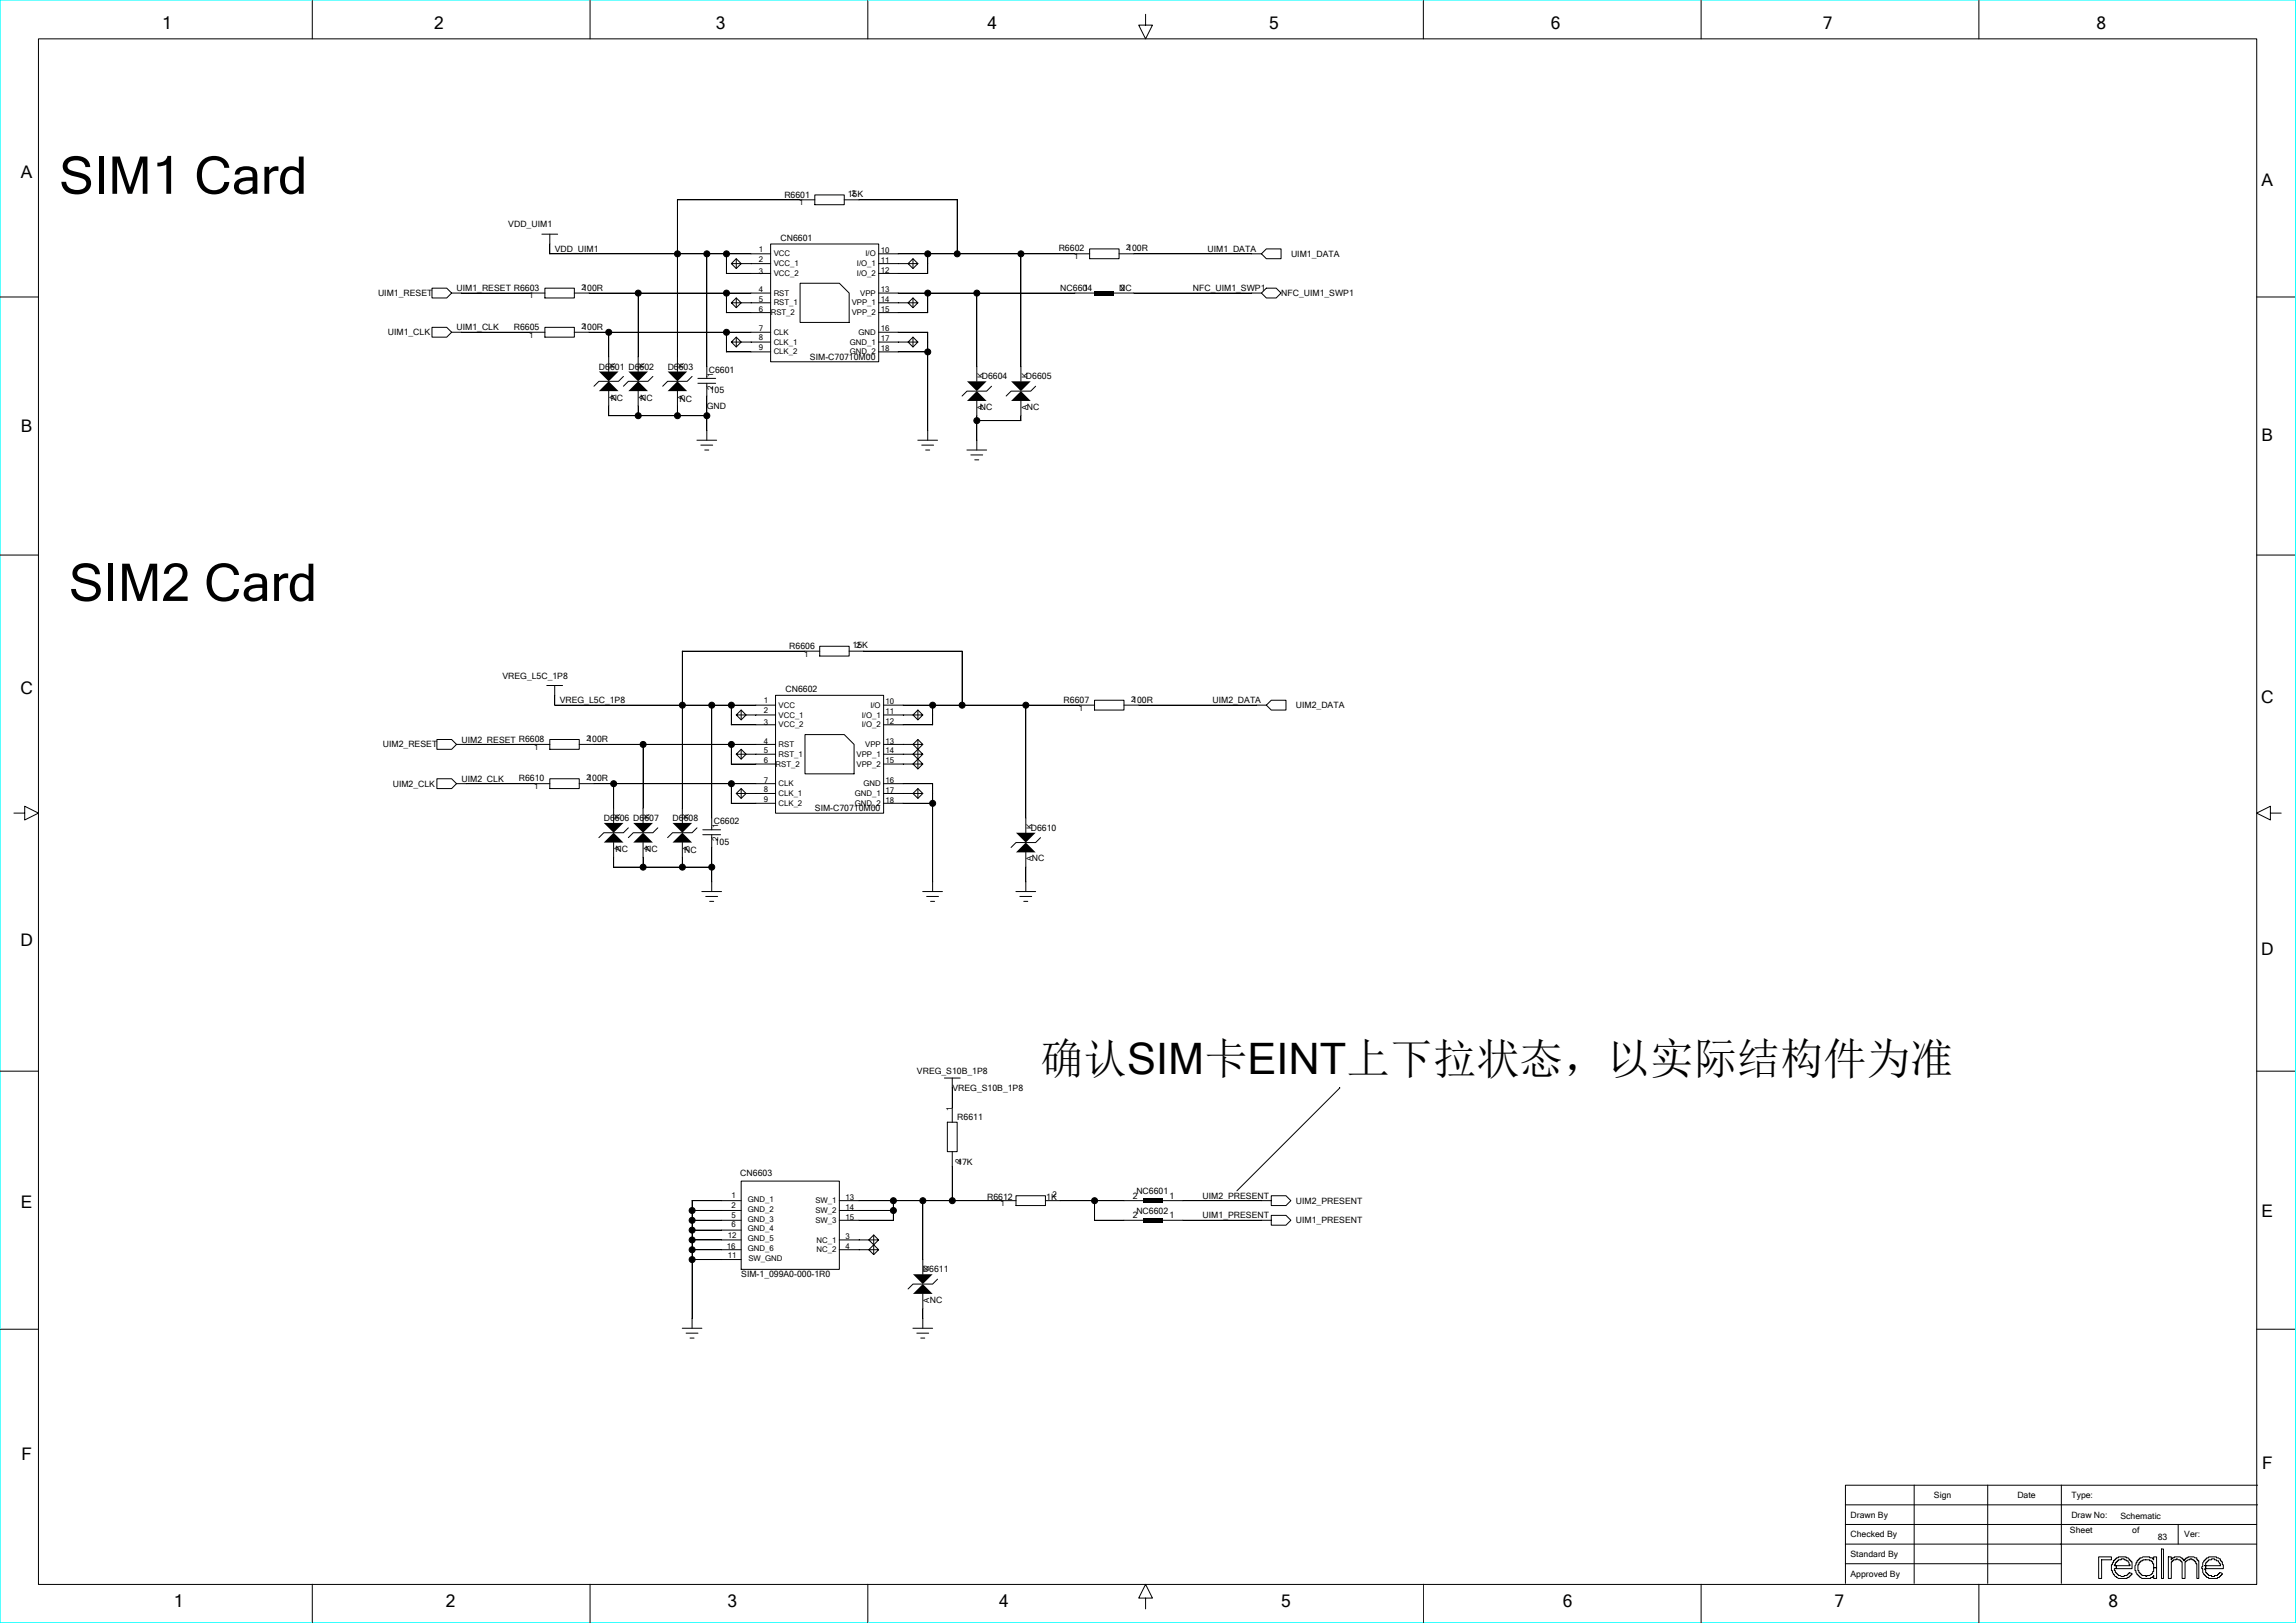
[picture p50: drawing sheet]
<svg xmlns="http://www.w3.org/2000/svg" width="297mm" height="210mm" viewBox="0 0 297 210" stroke-linecap="round" stroke-linejoin="round" font-family="sans-serif">
<defs><g id="words">
<g font-size="6.7">
<text x="7.6" y="25.1">SIM1 Card</text>
<text x="8.9" y="77.8">SIM2 Card</text>
</g>
<text font-size="5.6" x="134.6" y="138.9">确认SIM卡EINT上下拉状态，以实际结构件为准</text>
<g font-size="2.2">
<text x="21" y="3.8">1</text>
<text x="56.1" y="3.8">2</text>
<text x="92.6" y="3.8">3</text>
<text x="127.8" y="3.8">4</text>
<text x="164.2" y="3.8">5</text>
<text x="200.6" y="3.8">6</text>
<text x="235.8" y="3.8">7</text>
<text x="271.2" y="3.8">8</text>
<text x="2.7" y="23">A</text>
<text x="292.6" y="24.1">A</text>
<text x="2.7" y="55.9">B</text>
<text x="292.6" y="57">B</text>
<text x="2.6" y="89.8">C</text>
<text x="292.5" y="90.9">C</text>
<text x="2.6" y="122.4">D</text>
<text x="292.5" y="123.5">D</text>
<text x="2.7" y="156.3">E</text>
<text x="292.6" y="157.4">E</text>
<text x="2.8" y="188.9">F</text>
<text x="292.6" y="190.1">F</text>
<text x="22.5" y="208">1</text>
<text x="57.7" y="208">2</text>
<text x="94.1" y="208">3</text>
<text x="129.3" y="208">4</text>
<text x="165.7" y="208">5</text>
<text x="202.2" y="208">6</text>
<text x="237.3" y="208">7</text>
<text x="272.7" y="208">8</text>
</g>
<g font-size="1.1">
<text x="65.8" y="29.4">VDD_UIM1</text>
<text x="101.5" y="25.6">R6601</text>
<text x="109.7" y="25.5">15K</text>
<text x="71.8" y="32.6">VDD_UIM1</text>
<text x="101" y="31.2">CN6601</text>
<text x="137" y="32.5">R6602</text>
<text x="156.2" y="32.6">UIM1_DATA</text>
<text x="167" y="33.2">UIM1_DATA</text>
<text x="48.9" y="38.3">UIM1_RESET</text>
<text x="59.1" y="37.7">UIM1_RESET R6603</text>
<text x="137.2" y="37.7">NC6604</text>
<text x="140.2" y="37.7">1</text>
<text x="144.8" y="37.7">NC</text>
<text x="144.9" y="37.7">2</text>
<text x="154.3" y="37.7">NFC_UIM1_SWP1</text>
<text x="165.7" y="38.3">NFC_UIM1_SWP1</text>
<text x="50.2" y="43.4">UIM1_CLK</text>
<text x="59.1" y="42.7">UIM1_CLK</text>
<text x="66.5" y="42.7">R6605</text>
<text x="77.5" y="47.8">D6601 D6602</text>
<text x="86.4" y="47.8">D6603</text>
<text x="104.8" y="46.6">SIM-C70710M00</text>
<text x="79" y="51.9">NC</text>
<text x="82.8" y="51.9">NC</text>
<text x="87.9" y="52">NC</text>
<text x="91.4" y="52.9">GND</text>
<text x="91.7" y="48.2">C6601</text>
<text x="91.8" y="50.9">105</text>
<text x="126.7" y="53">NC</text>
<text x="127" y="49.1">D6604</text>
<text x="132.7" y="49.1">D6605</text>
<text x="132.8" y="53">NC</text>
<text x="110.3" y="83.9">15K</text>
<text x="65" y="87.8">VREG_L5C_1P8</text>
<text x="101.6" y="89.6">CN6602</text>
<text x="102.1" y="84">R6606</text>
<text x="72.4" y="91">VREG_L5C_1P8</text>
<text x="137.6" y="90.9">R6607</text>
<text x="156.8" y="91">UIM2_DATA</text>
<text x="167.6" y="91.6">UIM2_DATA</text>
<text x="49.5" y="96.7">UIM2_RESET</text>
<text x="50.8" y="101.8">UIM2_CLK</text>
<text x="59.7" y="96.1">UIM2_RESET R6608</text>
<text x="59.7" y="101.2">UIM2_CLK</text>
<text x="67.1" y="101.1">R6610</text>
<text x="78.1" y="106.2">D6606 D6607</text>
<text x="87" y="106.2">D6608</text>
<text x="92.3" y="106.6">C6602</text>
<text x="105.4" y="105">SIM-C70710M00</text>
<text x="133.3" y="107.5">D6610</text>
<text x="79.6" y="110.3">NC</text>
<text x="83.4" y="110.3">NC</text>
<text x="88.5" y="110.4">NC</text>
<text x="92.5" y="109.3">105</text>
<text x="133.5" y="111.4">NC</text>
<text x="118.6" y="139">VREG_S10B_1P8</text>
<text x="123.2" y="141.2">VREG_S10B_1P8</text>
<text x="123.8" y="145">R6611</text>
<text x="95.8" y="152.2">CN6603</text>
<text x="123.8" y="150.7">47K</text>
<text x="127.7" y="155.3">R6612</text>
<text x="135.3" y="155.3">1K</text>
<text x="146.6" y="155.1">2</text>
<text x="147" y="154.5">NC6601</text>
<text x="151.3" y="155.1">1</text>
<text x="155.6" y="155.1">UIM2_PRESENT</text>
<text x="167.6" y="155.7">UIM2_PRESENT</text>
<text x="146.6" y="157.7">2</text>
<text x="147" y="157">NC6602</text>
<text x="151.3" y="157.7">1</text>
<text x="155.6" y="157.7">UIM1_PRESENT</text>
<text x="167.6" y="158.3">UIM1_PRESENT</text>
<text x="95.9" y="165.3">SIM-1_099A0-000-1R0</text>
<text x="119.4" y="164.6">D6611</text>
<text x="120.3" y="168.6">NC</text>
<text x="239.4" y="196.4">Drawn By</text>
<text x="250.2" y="193.8">Sign</text>
<text x="261" y="193.8">Date</text>
<text x="267.9" y="193.8">Type:</text>
<text x="267.9" y="196.4">Draw No:</text>
<text x="274.3" y="196.5">Schematic</text>
<text x="239.4" y="198.9">Checked By</text>
<text x="239.4" y="201.5">Standard By</text>
<text x="267.8" y="198.4">Sheet</text>
<text x="275.8" y="198.4">of</text>
<text x="279.1" y="199.3">83</text>
<text x="282.6" y="198.9">Ver:</text>
<text x="239.4" y="204">Approved By</text>
</g>
<g font-size="1">
<text x="103.4" y="26.6">1</text>
<text x="110.1" y="25.4">2</text>
<text x="98.2" y="35.4">3</text>
<text x="98.2" y="33.9">2</text>
<text x="98.2" y="32.6">1</text>
<text x="100.1" y="33.2">VCC</text>
<text x="100.1" y="34.4">VCC_1</text>
<text x="100.1" y="35.7">VCC_2</text>
<text x="110.8" y="34.4">I/O_1</text>
<text x="110.8" y="35.7">I/O_2</text>
<text x="112" y="33.2">I/O</text>
<text x="113.9" y="35.3">12</text>
<text x="113.9" y="34">11</text>
<text x="113.9" y="32.7">10</text>
<text x="138.9" y="33.5">1</text>
<text x="145.7" y="32.4">2100R</text>
<text x="68.5" y="38.6">1</text>
<text x="75.2" y="37.5">2100R</text>
<text x="98.2" y="40.3">6</text>
<text x="98.2" y="39.1">5</text>
<text x="98.2" y="37.8">4</text>
<text x="99.7" y="40.8">RST_2</text>
<text x="100.1" y="38.3">RST</text>
<text x="100.1" y="39.5">RST_1</text>
<text x="110.2" y="39.5">VPP_1</text>
<text x="110.2" y="40.8">VPP_2</text>
<text x="111.3" y="38.3">VPP</text>
<text x="113.9" y="40.3">15</text>
<text x="113.9" y="39.1">14</text>
<text x="113.9" y="37.8">13</text>
<text x="68.5" y="43.7">1</text>
<text x="75.2" y="42.6">2100R</text>
<text x="79.6" y="47.6" transform="rotate(-90 79.6 47.6)">K</text>
<text x="83.4" y="47.6" transform="rotate(-90 83.4 47.6)">K</text>
<text x="88.5" y="47.6" transform="rotate(-90 88.5 47.6)">K</text>
<text x="98.2" y="45.3">9</text>
<text x="98.2" y="44">8</text>
<text x="98.2" y="42.9">7</text>
<text x="100.1" y="43.3">CLK</text>
<text x="100.1" y="44.6">CLK_1</text>
<text x="100.1" y="45.9">CLK_2</text>
<text x="109.9" y="44.6">GND_1</text>
<text x="109.9" y="45.9">GND_2</text>
<text x="111" y="43.3">GND</text>
<text x="113.9" y="45.4">18</text>
<text x="113.9" y="44.2">17</text>
<text x="113.9" y="42.9">16</text>
<text x="79.6" y="51.7" transform="rotate(-90 79.6 51.7)">A</text>
<text x="83.4" y="51.7" transform="rotate(-90 83.4 51.7)">A</text>
<text x="88.5" y="51.7" transform="rotate(-90 88.5 51.7)">A</text>
<text x="92.3" y="50.5" transform="rotate(-90 92.3 50.5)">2</text>
<text x="92.3" y="48.7" transform="rotate(-90 92.3 48.7)">1</text>
<text x="127.2" y="53" transform="rotate(-90 127.2 53)">A</text>
<text x="127.2" y="48.9" transform="rotate(-90 127.2 48.9)">K</text>
<text x="132.9" y="53" transform="rotate(-90 132.9 53)">A</text>
<text x="132.9" y="48.9" transform="rotate(-90 132.9 48.9)">K</text>
<text x="110.8" y="83.8">2</text>
<text x="104" y="85">1</text>
<text x="75.9" y="95.9">2100R</text>
<text x="98.8" y="91">1</text>
<text x="98.8" y="92.3">2</text>
<text x="98.8" y="93.8">3</text>
<text x="100.7" y="91.6">VCC</text>
<text x="100.7" y="92.9">VCC_1</text>
<text x="100.7" y="94.1">VCC_2</text>
<text x="111.5" y="92.9">I/O_1</text>
<text x="111.5" y="94.1">I/O_2</text>
<text x="112.6" y="91.6">I/O</text>
<text x="114.6" y="91.1">10</text>
<text x="114.6" y="92.4">11</text>
<text x="114.6" y="93.7">12</text>
<text x="139.6" y="92">1</text>
<text x="146.3" y="90.8">2100R</text>
<text x="69.1" y="97">1</text>
<text x="75.9" y="101">2100R</text>
<text x="98.8" y="101.3">7</text>
<text x="98.8" y="96.2">4</text>
<text x="98.8" y="97.5">5</text>
<text x="98.8" y="98.8">6</text>
<text x="100.3" y="99.2">RST_2</text>
<text x="100.7" y="101.7">CLK</text>
<text x="100.7" y="96.7">RST</text>
<text x="100.7" y="97.9">RST_1</text>
<text x="110.8" y="97.9">VPP_1</text>
<text x="110.8" y="99.2">VPP_2</text>
<text x="111.7" y="101.7">GND</text>
<text x="111.9" y="96.7">VPP</text>
<text x="114.6" y="96.2">13</text>
<text x="114.6" y="101.3">16</text>
<text x="114.6" y="97.5">14</text>
<text x="114.6" y="98.8">15</text>
<text x="69.1" y="102.1">1</text>
<text x="80.2" y="106" transform="rotate(-90 80.2 106)">K</text>
<text x="84" y="106" transform="rotate(-90 84 106)">K</text>
<text x="89.1" y="106" transform="rotate(-90 89.1 106)">K</text>
<text x="92.9" y="107.2" transform="rotate(-90 92.9 107.2)">1</text>
<text x="98.8" y="102.4">8</text>
<text x="98.8" y="103.7">9</text>
<text x="100.7" y="103">CLK_1</text>
<text x="100.7" y="104.3">CLK_2</text>
<text x="110.6" y="103">GND_1</text>
<text x="110.6" y="104.3">GND_2</text>
<text x="114.6" y="102.6">17</text>
<text x="114.6" y="103.8">18</text>
<text x="133.5" y="107.3" transform="rotate(-90 133.5 107.3)">K</text>
<text x="80.2" y="110.1" transform="rotate(-90 80.2 110.1)">A</text>
<text x="84" y="110.1" transform="rotate(-90 84 110.1)">A</text>
<text x="89.1" y="110.1" transform="rotate(-90 89.1 110.1)">A</text>
<text x="92.9" y="108.9" transform="rotate(-90 92.9 108.9)">2</text>
<text x="133.5" y="111.4" transform="rotate(-90 133.5 111.4)">A</text>
<text x="123.2" y="143.7" transform="rotate(-90 123.2 143.7)">1</text>
<text x="94.6" y="155">1</text>
<text x="96.7" y="155.5">GND_1</text>
<text x="105.5" y="155.7">SW_1</text>
<text x="109.4" y="155.3">13</text>
<text x="124.4" y="150.5" transform="rotate(-90 124.4 150.5)">2</text>
<text x="136.2" y="154.9">2</text>
<text x="94" y="161.6">16</text>
<text x="94.1" y="160.2">12</text>
<text x="94.6" y="158.8">6</text>
<text x="94.6" y="157.5">5</text>
<text x="94.6" y="156.3">2</text>
<text x="96.7" y="160.6">GND_5</text>
<text x="96.7" y="161.9">GND_6</text>
<text x="96.7" y="156.8">GND_2</text>
<text x="96.7" y="158.1">GND_3</text>
<text x="96.7" y="159.3">GND_4</text>
<text x="105.5" y="157">SW_2</text>
<text x="105.5" y="158.2">SW_3</text>
<text x="105.6" y="160.8">NC_1</text>
<text x="109.4" y="161.6">4</text>
<text x="109.4" y="160.3">3</text>
<text x="109.4" y="157.8">15</text>
<text x="109.4" y="156.5">14</text>
<text x="129.4" y="156.1">1</text>
<text x="94.1" y="162.8">11</text>
<text x="96.8" y="163.1">SW_GND</text>
<text x="105.6" y="162.1">NC_2</text>
<text x="120.2" y="164.4" transform="rotate(-90 120.2 164.4)">K</text>
<text x="120.2" y="168.6" transform="rotate(-90 120.2 168.6)">A</text>
</g>
</g></defs>
<path d="M0 0h296.9v210h-296.9z" fill="none" stroke="#0ff" stroke-width=".13"/>
<g fill="none" stroke="#000" stroke-width=".13">
<path d="M5 5h286.9v200h-286.9zM40.4 .1v4.9M76.3 .1v4.9M112.3 .1v4.9M148.2 1.9v1.3h.9l-.9 1.8-.9-1.8h.9M184.1 .1v4.9M220 .1v4.9M256 .1v4.9M0 38.4h5M55.9 37.3h1.9l.6 .6-.6 .7h-1.9zM58.4 37.9h12.1M70.1 30.3h2"/>
<path d="M70.5 37.3h3.8v1.3h-3.8zM71.1 32.8h28.6M71.1 30.3v2.6M74.3 37.9h25.4M82.5 37.9v10.2M87.6 25.9h17.8M87.6 25.9v22.2M91.4 32.8v16.2M94 35.4h5.7M94 32.8v2.6M94 37.9v2.6M94.6 39.2l.6-.6 .7 .6-.7 .6-.6-.6h1.3"/>
<path d="M94.6 34.1l.6-.6 .7 .6-.7 .6-.6-.6h1.3M95.2 33.5v1.2M95.2 38.5v1.3M95.9 39.2h3.8M95.9 34.1h3.8M99.7 31.6h14v15.2h-14zM103.5 36.7h5.1l1.2 1.2v3.8h-6.3zM105.4 25.2h3.8v1.3h-3.8zM109.2 25.9h14.6v7M113.6 37.9h28M113.6 32.8h27.4M113.6 39.2h3.9"/>
<path d="M113.6 34.1h3.9M117.5 34.1h1.2l-.6 .6-.6-.6 .6-.6 .6 .6M117.5 39.2h1.2l-.6 .6-.6-.6 .6-.6 .6 .6M118.1 33.5v1.2M118.1 38.5v1.3M120 32.8v2.6h-6.4M120 37.9v2.6l-6.4-.1M126.4 37.9v11.5M132.1 32.8v16.6M140.9 32.2h3.9v1.3h-3.9zM144.1 37.9h19.1M144.7 32.8h18.5"/>
<path d="M163.2 32.8l.6-.6h1.9v1.3h-1.9zM163.8 37.3h1.3l.6 .6-.6 .7h-1.3l-.6-.7zM291.9 38.4h5M55.9 42.4h1.9l.6 .6-.6 .6h-1.9zM58.4 43h12.1M70.5 42.4h3.8v1.2h-3.8zM74.3 43h25.4M78.7 43v5.1M78.7 50.6v3.2h12.7M80.6 48.7l-.6 .6h-2.5l-.7 .7M82.5 50.6v3.2M84.5 48.7l-.7 .6h-2.5l-.7 .7"/>
<path d="M87.6 50.6v3.2M89.5 48.7l-.6 .6h-2.5l-.7 .7M90.1 57h2.6M90.3 49.6h2.3M90.3 49h2.3M90.7 57.6h1.5M91.2 58.2h.5M91.4 49.6v7.4M94 45.5h5.7M94 40.4h5.7M94 43v2.5M94.6 44.3l.6-.7 .7 .7-.7 .6-.6-.6h1.3"/>
<path d="M95.2 43.6v1.3M95.9 44.3h3.8M113.6 43h6.4v14M113.6 44.3h3.9M113.6 45.5h6.4M117.5 44.3h1.2l-.6 .6-.6-.6 .6-.7 .6 .7M118.1 43.6v1.3M118.7 57h2.6M119.2 57.6h1.6M119.7 58.2h.6M125.1 58.2h2.5M125.6 58.9h1.5"/>
<path d="M126.1 59.5h.5M126.4 51.9v6.3M128.3 50l-.7 .6h-2.5l-.7 .6M132.1 51.9v2.5h-5.8M134 50l-.7 .6h-2.5l-.6 .6M0 71.8h5M291.9 71.8h5M56.5 95.7h1.9l.7 .6-.7 .7h-1.9zM59 96.3h12.1M70.7 88.7h2.1M71.1 95.7h3.8v1.3h-3.8zM71.7 91.2h28.6"/>
<path d="M71.8 88.7v2.5M74.9 96.3h25.4M83.2 96.3v10.2M92.1 91.2v16.2M94.6 91.2v2.6h5.7M94.6 96.3v2.6h5.7M95.2 92.5l.7-.6 .6 .6-.6 .6-.7-.6h5.1M95.2 97.6l.7-.6 .6 .6-.6 .6-.7-.6h5.1M95.9 91.9v1.2M95.9 96.9v1.3M100.3 90h14v15.2h-14zM104.1 95h5.1l1.3 1.3v3.8h-6.4z"/>
<path d="M106 83.6h3.8v1.3h-3.8zM106 84.3h-17.7v22.2M109.8 84.3h14.6v6.9M114.3 97.6h5.1l-.7 .6-.6-.6 .6-.6 .7 .6M114.3 96.3h5.1l-.7 .7-.6-.7 .6-.6 .7 .6M114.3 98.9h5.1l-.7 .6-.6-.6 .6-.7 .7 .7M114.3 92.5h5.1l-.7 .6-.6-.6 .6-.6 .7 .6M114.3 91.2h27.3M118.7 91.9v1.2M118.7 95.7v3.8M120.6 91.2v2.6h-6.3M132.7 91.2v16.6"/>
<path d="M141.6 90.6h3.8v1.3h-3.8zM145.4 91.2h18.4M163.8 91.2l.6-.6h1.9v1.3h-1.9zM1.8 105.2h1.4v-.9l1.8 .9-1.8 .9v-.9M56.5 100.8h1.9l.7 .6-.7 .6h-1.9zM59 101.4h12.1M71.1 100.8h3.8v1.2h-3.8zM74.9 101.4h25.4M79.4 112.2h12.7M79.4 109v3.2M79.4 101.4v5.1M81.3 107.1l-.7 .6h-2.5l-.6 .7"/>
<path d="M83.2 109v3.2M85.1 107.1l-.6 .6h-2.6l-.6 .7M88.3 109v3.2M90.2 107.1l-.7 .6h-2.5l-.6 .7M90.8 115.4h2.5M90.9 108h2.3M90.9 107.4h2.3M91.3 116h1.5M91.8 116.6h.5M92.1 108v7.4M94.6 101.4v2.5h5.7M95.2 102.7l.7-.7 .6 .7-.6 .6-.7-.6h5.1"/>
<path d="M95.9 102v1.3M114.3 102.7h5.1l-.7 .6-.6-.6 .6-.7 .7 .7M114.3 101.4h6.3v14M114.3 103.9h6.3M118.7 102v1.3M119.4 115.4h2.5M119.9 116h1.5M120.4 116.6h.5M131.4 115.4h2.6M131.9 116h1.6M132.4 116.6h.5M132.7 110.3v5.1"/>
<path d="M134.6 108.4l-.6 .6h-2.6l-.6 .7M293.7 105.2v-.9l-1.8 .9 1.8 .9v-.9h1.4M0 138.6h5M122.2 139.5h2M123.2 139.5v5.7M291.9 138.6h5M89.5 156.6h6.4M89.5 157.9h6.4M89.5 159.2h6.4M95.9 152.8h12.7v11.4h-12.7zM95.9 155.4h-6.4v16.5M108.6 155.4h22.8"/>
<path d="M108.6 156.6h7M108.6 157.9h7M113 159.8v2.5M115.6 155.4v2.5M119.4 155.4v9.5M122.5 145.2h1.3v3.8h-1.3zM123.2 149v6.4M131.4 154.7h3.8v1.3h-3.8zM135.2 155.4h12.7M141.6 157.9h6.3M141.6 155.4v2.5M150.5 155.4h14"/>
<path d="M150.5 157.9h14M164.4 154.7h1.9l.7 .7-.7 .6h-1.9zM164.4 157.3h1.9l.7 .6-.7 .6h-1.9zM173.3 140.8l-13.3 13.3M0 172h5M88.3 171.9h2.5M88.8 172.5h1.5M89.3 173.1h.5M89.5 163h6.4M89.5 160.4h6.4M89.5 161.7h6.4M108.6 160.4h3.8"/>
<path d="M108.6 161.7h3.8M112.4 160.4h1.3l-.7 .7-.6-.7 .6-.6 .7 .6M112.4 161.7h1.3l-.7 .6-.6-.6 .6-.6 .7 .6M118.1 171.9h2.5M118.6 172.5h1.5M119.1 173.1h.5M119.4 167.4v4.5M121.3 165.5l-.7 .6h-2.5l-.6 .7M291.9 172h5M238.7 194.7h53.3M238.7 199.8h53.2M238.7 197.3h53.2"/>
<path d="M247.6 192.2v12.7M257.1 192.2v12.7M266.6 192.2v12.7M281.8 197.2v2.6M292 192.2h-53.3v12.7M40.4 205v5M76.3 205v5M112.3 205v5M148.2 206.8h.9l-.9-1.8-.9 1.8h.9v1.4M184.1 205v5M220 205v5M238.7 202.3h27.9"/>
<path d="M256 205v5M271.5 201.4h1.6v.4h-1.2v2.4h-.4zM273.6 201.7h.2v-.1h.2v-.2h1v.2h.3l.1 .2h.1v.2l.3 .1v.9h-2v-.4h1.7v-.1h-.1l-.1-.5-.5-.2v-.1l-.8 .1-.1 .3-.3 .1v.3h-.1v.1h.3v.4h-.3v.2h.1v.3h.2v.1l.2 .1v.2l.8 .1v-.1h.4l.1-.3h.1v-.1l.4 .1v.1l-.3 .2-.1 .2h-.2v.1h-1.2l-.2-.1v-.1h-.2l-.1-.3h-.1l-.1-.5h-.2v-.7h.2l.1-.5h.1zM276.6 201.8h.1l.1-.2h.3l.1-.2h.9v.2h.4l.1 .2v-.4h.4v1.4h-.4v-.5h-.1v-.2h-.2v-.1h-.2v-.2h-.9v.2h-.3v.1l-.2 .1v.3h-.1v.7h.1v.3l.2 .1 .2 .3h.5v.1h.1v-.1h.4l.2-.2v-.1h.2v-.3h.1v-.5h.4v1.4h-.4v-.3v.1h-.1v.1h-.3v.1h-1.1l-.3-.1-.1-.2h-.1v-.2h-.2l-.1-.4a1.02 1.02 0 0 1 0-1zM279.6 200.4h.3v3.8h-.3zM280.5 201.4h.4v.4l.1-.2h.3v-.2h.7l.3 .2v.1h.1l.1 .3v-.2l.3-.1v-.1h.2v-.2h.8l.1 .2h.3v.2l.2 .2v2.2h-.2v-1.9h-.2v-.2h-.1v-.1h-.1v-.2h-.3v-.1h-.2v.1h-.3l-.2 .2v.1h-.2v2.1h-.3v-2.1l-.3-.1v-.2h-.2l-.2-.1h-.1v.1h-.4v.2l-.2 .1v2.1h-.4zM285.1 202h.1v-.2l.2-.1v-.1h.3v-.2h1v.2l.5 .1v.3l.3 .1v.4h.1v.5h-2.3v-.4h1.9v-.3h-.1l-.1-.3h-.3v-.2h-.2v-.1h-.4v.1h-.4l-.1 .3-.3 .1v.4h-.1h.1v.4h-.1v.1h.1v.4h.1v.1h.2l.1 .3h.4v.1l.7-.1 .2-.3h.1v-.1l.4 .1v.1h-.2v.2h-.1l-.1 .2h-.3v.1h-1.1v-.1h-.3l-.1-.2h-.1v-.2h-.1l-.2-.2v-.5h-.1z"/>
<circle cx="82.6" cy="37.9" r=".39"/>
<circle cx="87.6" cy="32.8" r=".39"/>
<circle cx="91.4" cy="32.8" r=".39"/>
<circle cx="94" cy="32.8" r=".39"/>
<circle cx="94" cy="37.9" r=".39"/>
<circle cx="120" cy="32.8" r=".39"/>
<circle cx="120" cy="37.9" r=".39"/>
<circle cx="123.8" cy="32.8" r=".39"/>
<circle cx="126.4" cy="37.9" r=".39"/>
<circle cx="132.1" cy="32.8" r=".39"/>
<circle cx="78.7" cy="43" r=".39"/>
<circle cx="82.6" cy="53.8" r=".39"/>
<circle cx="87.6" cy="53.8" r=".39"/>
<circle cx="91.4" cy="53.8" r=".39"/>
<circle cx="94" cy="43" r=".39"/>
<circle cx="120" cy="45.5" r=".39"/>
<circle cx="126.4" cy="54.4" r=".39"/>
<circle cx="83.2" cy="96.3" r=".39"/>
<circle cx="88.3" cy="91.2" r=".39"/>
<circle cx="92.1" cy="91.2" r=".39"/>
<circle cx="94.6" cy="91.2" r=".39"/>
<circle cx="94.6" cy="96.3" r=".39"/>
<circle cx="120.6" cy="91.2" r=".39"/>
<circle cx="124.5" cy="91.2" r=".39"/>
<circle cx="132.7" cy="91.2" r=".39"/>
<circle cx="79.4" cy="101.4" r=".39"/>
<circle cx="83.2" cy="112.2" r=".39"/>
<circle cx="88.3" cy="112.2" r=".39"/>
<circle cx="92.1" cy="112.2" r=".39"/>
<circle cx="94.6" cy="101.4" r=".39"/>
<circle cx="120.6" cy="103.9" r=".39"/>
<circle cx="89.5" cy="156.6" r=".39"/>
<circle cx="89.5" cy="157.9" r=".39"/>
<circle cx="89.5" cy="159.2" r=".39"/>
<circle cx="115.6" cy="156.6" r=".39"/>
<circle cx="115.6" cy="155.4" r=".39"/>
<circle cx="119.4" cy="155.4" r=".39"/>
<circle cx="123.2" cy="155.4" r=".39"/>
<circle cx="141.6" cy="155.4" r=".39"/>
<circle cx="89.5" cy="163" r=".39"/>
<circle cx="89.5" cy="161.7" r=".39"/>
<circle cx="89.5" cy="160.4" r=".39"/>
</g>
<path d="M141.6 37.7h2.5v.5h-2.5zM147.9 155.1h2.6v.5h-2.6zM147.9 157.6h2.6v.6h-2.6z" fill="#000"/>
<g fill="#000">
<path d="M77.5 48.1h2.5l-1.3 1.2zM77.5 50.6l1.2-1.3 1.3 1.3zM81.3 48.1h2.5l-1.3 1.2zM81.3 50.6l1.2-1.3 1.3 1.3zM86.4 48.1h2.5l-1.3 1.2zM86.4 50.6l1.2-1.3 1.3 1.3zM125.1 49.3h2.5l-1.2 1.3zM125.1 51.9l1.3-1.3 1.2 1.3zM130.8 49.3h2.5l-1.2 1.3zM132.1 50.6l1.2 1.3h-2.5zM78.1 106.5h2.5l-1.2 1.2zM79.4 107.7l1.2 1.3h-2.5z"/>
<path d="M81.9 106.5h2.6l-1.3 1.2zM83.2 107.7l1.3 1.3h-2.6zM87 106.5h2.5l-1.2 1.2zM88.3 107.7l1.2 1.3h-2.5zM131.4 107.7h2.6l-1.3 1.3zM132.7 109l1.3 1.3h-2.6zM118.1 164.9h2.5l-1.2 1.2zM118.1 167.4l1.3-1.3 1.2 1.3z"/>
<path d="M71.1 31.6v1.2z" fill-rule="evenodd"/>
<path d="M94 32.8v1.3z" fill-rule="evenodd"/>
<path d="M94 34.1v1.3z" fill-rule="evenodd"/>
<path d="M94 37.9v1.3z" fill-rule="evenodd"/>
<path d="M94 39.2v1.2z" fill-rule="evenodd"/>
<path d="M120 34.1v1.3z" fill-rule="evenodd"/>
<path d="M120 32.8v1.3z" fill-rule="evenodd"/>
<path d="M78.7 52.5v1.3z" fill-rule="evenodd"/>
<path d="M82.5 52.5v1.3z" fill-rule="evenodd"/>
<path d="M87.6 52.5v1.3z" fill-rule="evenodd"/>
<path d="M91.4 53.8v1.9z" fill-rule="evenodd"/>
<path d="M94 43v1.3z" fill-rule="evenodd"/>
<path d="M94 44.3v1.2z" fill-rule="evenodd"/>
<path d="M120 43v1.3z" fill-rule="evenodd"/>
<path d="M120 44.3v1.2z" fill-rule="evenodd"/>
<path d="M126.4 53.8v.6z" fill-rule="evenodd"/>
<path d="M132.1 53.8v.6z" fill-rule="evenodd"/>
<path d="M71.8 90v1.2z" fill-rule="evenodd"/>
<path d="M94.6 92.5v1.3z" fill-rule="evenodd"/>
<path d="M94.6 91.2v1.3z" fill-rule="evenodd"/>
<path d="M94.6 97.6v1.3z" fill-rule="evenodd"/>
<path d="M94.6 96.3v1.3z" fill-rule="evenodd"/>
<path d="M120.6 92.5v1.3z" fill-rule="evenodd"/>
<path d="M120.6 91.2v1.3z" fill-rule="evenodd"/>
<path d="M79.4 110.9v1.3z" fill-rule="evenodd"/>
<path d="M83.2 110.9v1.3z" fill-rule="evenodd"/>
<path d="M88.3 110.9v1.3z" fill-rule="evenodd"/>
<path d="M92.1 112.2v1.9z" fill-rule="evenodd"/>
<path d="M94.6 102.7v1.2z" fill-rule="evenodd"/>
<path d="M94.6 101.4v1.3z" fill-rule="evenodd"/>
<path d="M120.6 102.7v1.2z" fill-rule="evenodd"/>
<path d="M120.6 101.4v1.3z" fill-rule="evenodd"/>
<path d="M132.7 112.2v1.9z" fill-rule="evenodd"/>
<path d="M89.5 159.2v1.2z" fill-rule="evenodd"/>
<path d="M89.5 157.9v1.3z" fill-rule="evenodd"/>
<path d="M89.5 156.6v1.3z" fill-rule="evenodd"/>
<path d="M89.5 155.4v1.2z" fill-rule="evenodd"/>
<path d="M115.6 155.4v1.2z" fill-rule="evenodd"/>
<path d="M115.6 156.6v1.3z" fill-rule="evenodd"/>
<path d="M89.5 161.7v1.3z" fill-rule="evenodd"/>
<path d="M89.5 160.4v1.3z" fill-rule="evenodd"/>
<path d="M119.4 169.3v1.3z" fill-rule="evenodd"/>
<circle cx="82.6" cy="37.9" r=".39"/>
<circle cx="87.6" cy="32.8" r=".39"/>
<circle cx="91.4" cy="32.8" r=".39"/>
<circle cx="94" cy="32.8" r=".39"/>
<circle cx="94" cy="37.9" r=".39"/>
<circle cx="120" cy="32.8" r=".39"/>
<circle cx="120" cy="37.9" r=".39"/>
<circle cx="123.8" cy="32.8" r=".39"/>
<circle cx="126.4" cy="37.9" r=".39"/>
<circle cx="132.1" cy="32.8" r=".39"/>
<circle cx="78.7" cy="43" r=".39"/>
<circle cx="82.6" cy="53.8" r=".39"/>
<circle cx="87.6" cy="53.8" r=".39"/>
<circle cx="91.4" cy="53.8" r=".39"/>
<circle cx="94" cy="43" r=".39"/>
<circle cx="120" cy="45.5" r=".39"/>
<circle cx="126.4" cy="54.4" r=".39"/>
<circle cx="83.2" cy="96.3" r=".39"/>
<circle cx="88.3" cy="91.2" r=".39"/>
<circle cx="92.1" cy="91.2" r=".39"/>
<circle cx="94.6" cy="96.3" r=".39"/>
<circle cx="94.6" cy="91.2" r=".39"/>
<circle cx="120.6" cy="91.2" r=".39"/>
<circle cx="124.5" cy="91.2" r=".39"/>
<circle cx="132.7" cy="91.2" r=".39"/>
<circle cx="79.4" cy="101.4" r=".39"/>
<circle cx="83.2" cy="112.2" r=".39"/>
<circle cx="88.3" cy="112.2" r=".39"/>
<circle cx="92.1" cy="112.2" r=".39"/>
<circle cx="94.6" cy="101.4" r=".39"/>
<circle cx="120.6" cy="103.9" r=".39"/>
<circle cx="89.5" cy="157.9" r=".39"/>
<circle cx="89.5" cy="156.6" r=".39"/>
<circle cx="89.5" cy="159.2" r=".39"/>
<circle cx="115.6" cy="156.6" r=".39"/>
<circle cx="115.6" cy="155.4" r=".39"/>
<circle cx="119.4" cy="155.4" r=".39"/>
<circle cx="123.2" cy="155.4" r=".39"/>
<circle cx="141.6" cy="155.4" r=".39"/>
<circle cx="89.5" cy="160.4" r=".39"/>
<circle cx="89.5" cy="163" r=".39"/>
<circle cx="89.5" cy="161.7" r=".39"/>
</g>
<use href="#words"/>
</svg>
